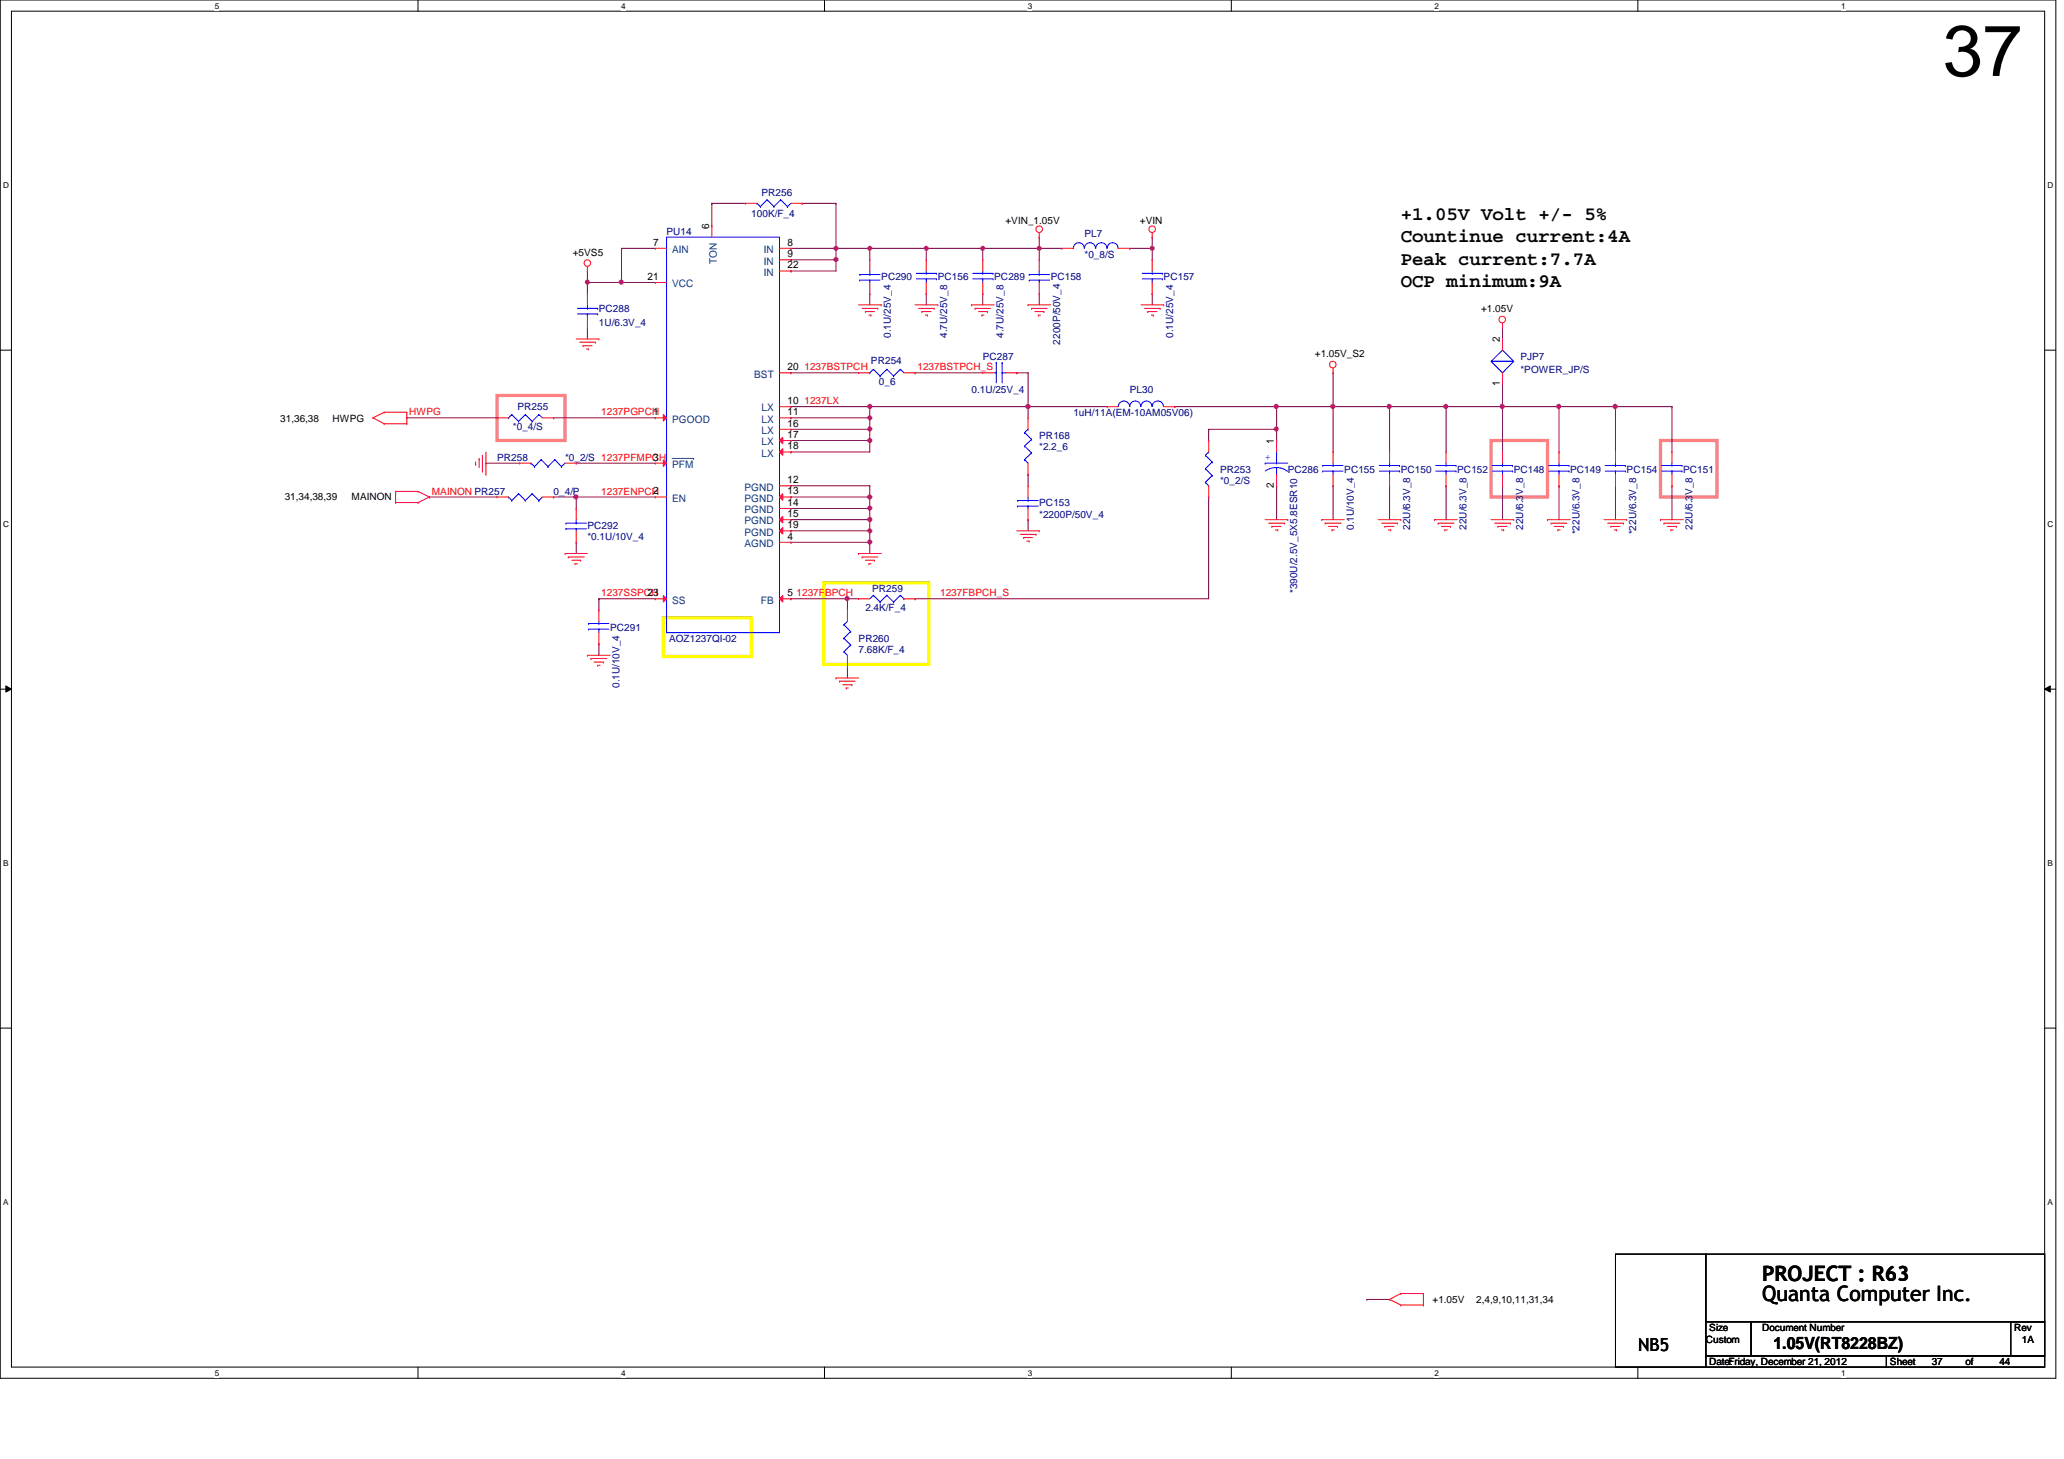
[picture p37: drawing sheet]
<svg xmlns="http://www.w3.org/2000/svg" width="297mm" height="210mm" viewBox="0 0 297 210" stroke-linecap="round" stroke-linejoin="round" font-family="sans-serif">
<defs><g id="words">
<text font-size="10.4" x="279.6" y="10.9">37</text>
<g font-size="3">
<text x="253.6" y="184.2">PROJECT : R63</text>
<text x="253.6" y="187.2">Quanta Computer Inc.</text>
</g>
<g font-size="2.8">
<text x="201.6" y="31.6">+1.05V Volt +/- 5%</text>
<text x="201.6" y="34.8">Countinue current:4A</text>
<text x="201.6" y="38.1">Peak current:7.7A</text>
<text x="201.6" y="41.3">OCP minimum:9A</text>
</g>
<text font-size="2.6" x="235.8" y="194.3">NB5</text>
<text font-size="2.4" x="255.2" y="194.1">1.05V(RT8228BZ)</text>
<g font-size="1.5">
<text x="94" y="35.3">7</text>
<text x="102.1" y="33" transform="rotate(-90 102.1 33)">6</text>
<text x="113.3" y="35.3">8</text>
<text x="93.2" y="40.3">21</text>
<text x="113.3" y="37">9</text>
<text x="113.3" y="38.6">22</text>
<text x="113.3" y="53.3">20</text>
<text x="215.9" y="49.2" transform="rotate(-90 215.9 49.2)">2</text>
<text x="94" y="59.7">1</text>
<text x="113.3" y="59.7">11</text>
<text x="113.3" y="58.1">10</text>
<text x="215.9" y="55.6" transform="rotate(-90 215.9 55.6)">1</text>
<text x="113.3" y="63">17</text>
<text x="113.3" y="61.4">16</text>
<text x="113.3" y="64.6">18</text>
<text x="183.3" y="63.9" transform="rotate(-90 183.3 63.9)">1</text>
<text x="94" y="66.3">3</text>
<text x="94" y="71.1">2</text>
<text x="113.3" y="69.5">12</text>
<text x="113.3" y="71.1">13</text>
<text x="183.3" y="70.2" transform="rotate(-90 183.3 70.2)">2</text>
<text x="113.3" y="74.4">15</text>
<text x="113.3" y="77.6">4</text>
<text x="113.3" y="72.8">14</text>
<text x="113.3" y="76">19</text>
<text x="93.2" y="85.8">23</text>
<text x="113.3" y="85.8">5</text>
</g>
<g font-size="1.5" fill="#004080">
<text x="96.7" y="36.4">AIN</text>
<text x="96.7" y="41.3">VCC</text>
<text x="103.2" y="38" transform="rotate(-90 103.2 38)">TON</text>
<text x="109.9" y="36.4">IN</text>
<text x="109.9" y="38.1">IN</text>
<text x="109.9" y="39.7">IN</text>
<text x="108.5" y="54.3">BST</text>
<text x="109.6" y="59.2">LX</text>
<text x="96.7" y="60.8">PGOOD</text>
<text x="109.6" y="60.8">LX</text>
<text x="109.6" y="64.1">LX</text>
<text x="109.6" y="62.4">LX</text>
<text x="109.6" y="65.7">LX</text>
<text x="96.7" y="67.3">PFM</text>
<text x="107.1" y="70.6">PGND</text>
<text x="96.7" y="72.2">EN</text>
<text x="107.1" y="72.2">PGND</text>
<text x="107.1" y="75.4">PGND</text>
<text x="107.1" y="73.8">PGND</text>
<text x="107.1" y="77">PGND</text>
<text x="107.1" y="78.7">AGND</text>
<text x="96.7" y="86.8">SS</text>
<text x="109.5" y="86.8">FB</text>
</g>
<g font-size="1.4" fill="#000080">
<text x="109.6" y="28.2">PR256</text>
<text x="95.9" y="33.9">PU14</text>
<text x="108.1" y="31.2">100K/F_4</text>
<text x="156.1" y="34.2">PL7</text>
<text x="126.8" y="40.3">PC290</text>
<text x="135" y="40.3">PC156</text>
<text x="143.1" y="40.3">PC289</text>
<text x="151.2" y="40.3">PC158</text>
<text x="156.1" y="37.1">*0_8/S</text>
<text x="167.5" y="40.3">PC157</text>
<text x="86.2" y="46.9">1U/6.3V_4</text>
<text x="86.2" y="44.9">PC288</text>
<text x="125.3" y="52.4">PR254</text>
<text x="128.2" y="48.6" transform="rotate(-90 128.2 48.6)">0.1U/25V_4</text>
<text x="136.3" y="48.6" transform="rotate(-90 136.3 48.6)">4.7U/25V_8</text>
<text x="141.4" y="51.7">PC287</text>
<text x="144.4" y="48.6" transform="rotate(-90 144.4 48.6)">4.7U/25V_8</text>
<text x="152.6" y="49.6" transform="rotate(-90 152.6 49.6)">2200P/50V_4</text>
<text x="168.8" y="48.6" transform="rotate(-90 168.8 48.6)">0.1U/25V_4</text>
<text x="218.8" y="53.7">*POWER_JP/S</text>
<text x="218.8" y="51.7">PJP7</text>
<text x="74.5" y="59.1">PR255</text>
<text x="126.5" y="55.5">0_6</text>
<text x="139.8" y="56.6">0.1U/25V_4</text>
<text x="154.5" y="59.9">1uH/11A(EM-10AM05V06)</text>
<text x="162.6" y="56.6">PL30</text>
<text x="73.8" y="61.8">*0_4/S</text>
<text x="149.6" y="64.7">*2.2_6</text>
<text x="149.6" y="63.1">PR168</text>
<text x="71.5" y="66.4">PR258</text>
<text x="79.7" y="71.2">0_4/P</text>
<text x="81.3" y="66.4">*0_2/S 1237PFMPCH</text>
<text x="175.6" y="69.6">*0_2/S</text>
<text x="175.6" y="68">PR253</text>
<text x="185.3" y="68">PC286</text>
<text x="193.5" y="68">PC155</text>
<text x="201.6" y="68">PC150</text>
<text x="209.7" y="68">PC152</text>
<text x="217.8" y="68">PC148</text>
<text x="226" y="68">PC149</text>
<text x="234.1" y="68">PC154</text>
<text x="242.2" y="68">PC151</text>
<text x="84.5" y="77.7">*0.1U/10V_4</text>
<text x="84.5" y="76.1">PC292</text>
<text x="149.6" y="74.5">*2200P/50V_4</text>
<text x="149.6" y="72.9">PC153</text>
<text x="194.8" y="76.2" transform="rotate(-90 194.8 76.2)">0.1U/10V_4</text>
<text x="202.9" y="76.2" transform="rotate(-90 202.9 76.2)">22U/6.3V_8</text>
<text x="211.1" y="76.2" transform="rotate(-90 211.1 76.2)">22U/6.3V_8</text>
<text x="219.2" y="76.2" transform="rotate(-90 219.2 76.2)">22U/6.3V_8</text>
<text x="227.3" y="76.9" transform="rotate(-90 227.3 76.9)">*22U/6.3V_8</text>
<text x="235.5" y="76.9" transform="rotate(-90 235.5 76.9)">*22U/6.3V_8</text>
<text x="243.6" y="76.2" transform="rotate(-90 243.6 76.2)">22U/6.3V_8</text>
<text x="124.5" y="88">2.4K/F_4</text>
<text x="125.5" y="85.2">PR259</text>
<text x="186.7" y="85.3" transform="rotate(-90 186.7 85.3)">*390U/2.5V_5X5.8ESR10</text>
<text x="87.8" y="90.8">PC291</text>
<text x="96.3" y="92.4">AOZ1237QI-02</text>
<text x="123.6" y="94">7.68K/F_4</text>
<text x="123.6" y="92.4">PR260</text>
<text x="89.2" y="99" transform="rotate(-90 89.2 99)">0.1U/10V_4</text>
</g>
<g font-size="1.4">
<text x="144.7" y="32.2">+VIN_1.05V</text>
<text x="164" y="32.2">+VIN</text>
<text x="82.4" y="36.8">+5VS5</text>
<text x="213.1" y="44.9">+1.05V</text>
<text x="189.2" y="51.4">+1.05V_S2</text>
<text x="40.3" y="60.7">31,36,38</text>
<text x="47.8" y="60.7">HWPG</text>
<text x="41" y="71.9">31,34,38,39</text>
<text x="50.6" y="71.9">MAINON</text>
<text x="206.2" y="187.5">+1.05V</text>
<text x="212.5" y="187.5">2,4,9,10,11,31,34</text>
<text x="246" y="191.5">Size</text>
<text x="253.6" y="191.5">Document Number</text>
<text x="289.8" y="191.5">Rev</text>
<text x="245.5" y="193.2">Custom</text>
<text x="246" y="196.4">Date:Friday, December 21, 2012</text>
<text x="272" y="196.4">Sheet</text>
<text x="278" y="196.4">37</text>
<text x="282.9" y="196.4">of</text>
<text x="287.7" y="196.4">44</text>
<text x="291" y="193.2">1A</text>
</g>
<g font-size="1.4" fill="#f00">
<text x="115.8" y="53.3">1237BSTPCH</text>
<text x="132" y="53.3">1237BSTPCH_S</text>
<text x="58.9" y="59.8">HWPG</text>
<text x="86.5" y="59.8">1237PGPCH</text>
<text x="115.8" y="58.2">1237LX</text>
<text x="62.1" y="71.2">MAINON PR257</text>
<text x="86.5" y="71.2">1237ENPCH</text>
<text x="86.5" y="85.8">1237SSPCH</text>
<text x="114.6" y="85.8">1237FBPCH</text>
<text x="135.3" y="85.8">1237FBPCH_S</text>
</g>
<text font-size="1.4" fill="#00f" x="182.1" y="66.2">+</text>
<g font-size="1.2">
<text x="30.9" y="1.2">5</text>
<text x="89.4" y="1.2">4</text>
<text x="147.9" y="1.2">3</text>
<text x="206.5" y="1.2">2</text>
<text x="265" y="1.2">1</text>
<text x=".5" y="27.1">D</text>
<text x="294.7" y="27.1">D</text>
<text x=".5" y="75.8">C</text>
<text x="294.7" y="75.8">C</text>
<text x=".5" y="124.6">B</text>
<text x="294.7" y="124.6">B</text>
<text x=".5" y="173.4">A</text>
<text x="294.7" y="173.4">A</text>
<text x="30.9" y="197.9">5</text>
<text x="89.4" y="197.9">4</text>
<text x="147.9" y="197.9">3</text>
<text x="206.5" y="197.9">2</text>
<text x="265" y="197.9">1</text>
</g>
</g></defs>
<path d="M0 0h295.9v198.3h-295.9zM1.6 1.6h292.7v195.1h-292.7z" fill="none" stroke="#000" stroke-width=".14"/>
<g fill="#fff">
<path d="M30.9 .2h.6v1.3h-.6z"/>
<path d="M30.9 196.8h.6v1.4h-.6z"/>
</g>
<path d="M60.2 0v1.6M60.2 196.7v1.6" fill="none" stroke="#000" stroke-width=".14"/>
<g fill="#fff">
<path d="M89.4 .2h.6v1.3h-.6z"/>
<path d="M89.4 196.8h.6v1.4h-.6z"/>
</g>
<path d="M118.7 0v1.6M118.7 196.7v1.6" fill="none" stroke="#000" stroke-width=".14"/>
<g fill="#fff">
<path d="M147.9 .2h.6v1.3h-.6z"/>
<path d="M147.9 196.8h.6v1.4h-.6z"/>
</g>
<path d="M177.2 0v1.6M177.2 196.7v1.6" fill="none" stroke="#000" stroke-width=".14"/>
<g fill="#fff">
<path d="M206.5 .2h.5v1.3h-.5z"/>
<path d="M206.5 196.8h.5v1.4h-.5z"/>
</g>
<path d="M235.7 0v1.6M235.7 196.7v1.6" fill="none" stroke="#000" stroke-width=".14"/>
<g fill="#fff">
<path d="M265 .2h.6v1.3h-.6z"/>
<path d="M265 196.8h.6v1.4h-.6z"/>
<path d="M.5 26h.8v1.3h-.8z"/>
<path d="M294.7 26h.8v1.3h-.8z"/>
<path d="M.5 74.8h.8v1.3h-.8z"/>
<path d="M294.7 74.8h.8v1.3h-.8z"/>
</g>
<path d="M0 50.4h1.6M294.3 50.4h1.6" fill="none" stroke="#000" stroke-width=".14"/>
<g fill="#fff">
<path d="M.5 123.5h.7v1.3h-.7z"/>
<path d="M294.7 123.5h.7v1.3h-.7z"/>
</g>
<path d="M0 99.1h1.6M.8 98.7l.8 .4-.8 .5zM294.3 99.1h1.6M294.3 99.1l.8-.4v.9z" fill="none" stroke="#000" stroke-width=".14"/>
<path d="M.8 98.7l.8 .4-.8 .5zM294.3 99.1l.8-.4v.9z" fill="#000"/>
<g fill="#fff">
<path d="M.5 172.3h.7v1.3h-.7z"/>
<path d="M294.7 172.3h.7v1.3h-.7z"/>
</g>
<path d="M0 147.9h1.6M294.3 147.9h1.6" fill="none" stroke="#000" stroke-width=".14"/>
<path d="M71.5 56.9h9.8v6.5h-9.8zM214.6 63.4h8.1v8.1h-8.1zM239 63.4h8.1v8.1h-8.1z" fill="none" stroke="#ff8080" stroke-width=".47"/>
<path d="M95.5 88.9h12.6v5.5h-12.6zM118.5 83.9h15.1v11.7h-15.1z" fill="none" stroke="#ff0" stroke-width=".47"/>
<path d="M69.9 66.6h4.9M69.9 66.6h.1M82.9 66.6h11.4M82.9 66.6h.1M113.8 69.9h.1M113.8 69.9h11.4M125.2 69.9h.1M125.2 69.9v1.6M196.7 186.9h3.3M196.7 186.9h.1" fill="none" stroke="#800040" stroke-width=".14"/>
<circle cx="125.2" cy="71.5" r=".3" fill="#f0f"/>
<circle cx="125.2" cy="71.5" r=".3" fill="none" stroke="#f0f" stroke-width=".14"/>
<path d="M113.8 71.5h.1M113.8 71.5h11.4M125.2 71.5h.1M125.2 71.5v1.7" fill="none" stroke="#800040" stroke-width=".14"/>
<circle cx="125.2" cy="73.1" r=".3" fill="#f0f"/>
<circle cx="125.2" cy="73.1" r=".3" fill="none" stroke="#f0f" stroke-width=".14"/>
<path d="M113.8 73.2h.1M113.8 74.8h.1M113.8 73.2h11.4M125.2 73.2h.1M125.2 76.4h.1M125.2 73.2v1.6h-11.4M125.2 76.4v1.6" fill="none" stroke="#800040" stroke-width=".14"/>
<circle cx="125.2" cy="78" r=".3" fill="#f0f"/>
<circle cx="125.2" cy="78" r=".3" fill="none" stroke="#f0f" stroke-width=".14"/>
<path d="M113.8 76.4h.1M113.8 78h.1M113.8 78h11.4M125.2 78h.1M125.2 74.8h.1M125.2 74.8v1.6h-11.4M125.2 78v1.6" fill="none" stroke="#800040" stroke-width=".14"/>
<circle cx="125.2" cy="76.4" r=".3" fill="#f0f"/>
<circle cx="125.2" cy="76.4" r=".3" fill="none" stroke="#f0f" stroke-width=".14"/>
<circle cx="125.2" cy="74.7" r=".31" fill="#f0f"/>
<circle cx="125.2" cy="74.7" r=".31" fill="none" stroke="#f0f" stroke-width=".14"/>
<path d="M82.9 71.5h11.4M82.9 71.5h.1" fill="none" stroke="#800040" stroke-width=".14"/>
<circle cx="82.9" cy="71.5" r=".31" fill="#f0f"/>
<circle cx="82.9" cy="71.5" r=".31" fill="none" stroke="#f0f" stroke-width=".14"/>
<g fill="none" stroke="#800040" stroke-width=".14">
<path d="M125.2 42.2h.1M125.2 42.2v1.7M191.9 53.6h.1M191.9 53.6v4.9M200 58.5h.1M200 58.5v6.5M216.2 55.2h.1M216.2 47.1h.1M216.2 47.1v1.7M216.2 55.2v3.3M240.6 58.5h.1M240.6 58.5v6.5"/>
<path d="M61.8 71.5h.1M61.8 71.5h9.7M79.7 60.1h14.6M79.7 60.1h.1M79.7 71.5h.1M79.7 71.5h3.2M82.9 78h.1M82.9 71.5h.1M82.9 71.5v1.7M82.9 78v1.6"/>
</g>
<circle cx="199.9" cy="58.5" r=".31" fill="#f0f"/>
<circle cx="199.9" cy="58.5" r=".31" fill="none" stroke="#f0f" stroke-width=".14"/>
<path d="M191.9 58.5h8.1M191.9 58.5h.1M208.1 58.5h.1M208.1 58.5v6.5" fill="none" stroke="#800040" stroke-width=".14"/>
<circle cx="208.1" cy="58.5" r=".31" fill="#f0f"/>
<circle cx="208.1" cy="58.5" r=".31" fill="none" stroke="#f0f" stroke-width=".14"/>
<path d="M200 58.5h.1M200 58.5h8.1M216.2 58.5h8.2M216.2 58.5h.1M216.2 58.5v6.5" fill="none" stroke="#800040" stroke-width=".14"/>
<circle cx="224.3" cy="58.5" r=".31" fill="#f0f"/>
<circle cx="224.3" cy="58.5" r=".31" fill="none" stroke="#f0f" stroke-width=".14"/>
<circle cx="216.2" cy="58.5" r=".31" fill="#f0f"/>
<circle cx="216.2" cy="58.5" r=".31" fill="none" stroke="#f0f" stroke-width=".14"/>
<path d="M224.4 58.5h.1M224.4 58.5v6.5M224.4 58.5h8.1M232.5 58.5h.1M232.5 58.5v6.5" fill="none" stroke="#800040" stroke-width=".14"/>
<circle cx="232.4" cy="58.5" r=".31" fill="#f0f"/>
<circle cx="232.4" cy="58.5" r=".31" fill="none" stroke="#f0f" stroke-width=".14"/>
<g fill="none" stroke="#800040" stroke-width=".14">
<path d="M232.5 58.5h8.1M232.5 58.5h.1M113.8 63.4h.1M125.2 61.8h.1M125.2 61.8v1.6h-11.4M200 69.9h.1M200 69.9v4.9M208.1 69.9h.1M208.1 69.9v4.9M216.2 69.9h.1M216.2 69.9v4.9M224.4 69.9h.1"/>
<path d="M224.4 69.9v4.9M232.5 69.9h.1M232.5 69.9v4.9M240.6 69.9h.1M240.6 69.9v4.9"/>
</g>
<circle cx="125.2" cy="61.7" r=".3" fill="#f0f"/>
<circle cx="125.2" cy="61.7" r=".3" fill="none" stroke="#f0f" stroke-width=".14"/>
<path d="M120.3 35.7h4.9M120.3 35.7h.1M113.8 58.5h.1M113.8 58.5h11.4M113.8 60.1h.1M113.8 60.1h11.4" fill="none" stroke="#800040" stroke-width=".14"/>
<circle cx="125.2" cy="60.1" r=".3" fill="#f0f"/>
<circle cx="125.2" cy="60.1" r=".3" fill="none" stroke="#f0f" stroke-width=".14"/>
<path d="M84.5 39h.1M84.5 39v1.6M125.2 58.5h.1M125.2 58.5v3.3h-11.4M113.8 61.8h.1M125.2 60.1h.1" fill="none" stroke="#800040" stroke-width=".14"/>
<circle cx="84.5" cy="40.6" r=".3" fill="#f0f"/>
<circle cx="84.5" cy="40.6" r=".3" fill="none" stroke="#f0f" stroke-width=".14"/>
<path d="M113.8 65h.1M125.2 63.4h.1M125.2 63.4v1.6h-11.4" fill="none" stroke="#800040" stroke-width=".14"/>
<circle cx="125.2" cy="63.4" r=".3" fill="#f0f"/>
<circle cx="125.2" cy="63.4" r=".3" fill="none" stroke="#f0f" stroke-width=".14"/>
<path d="M102.4 29.3h4.9M102.4 29.3h.1M102.4 29.3v3.2M115.4 29.3h.1M115.4 29.3h4.9M120.3 29.3h.1M120.3 29.3v6.4" fill="none" stroke="#800040" stroke-width=".14"/>
<circle cx="120.3" cy="35.7" r=".3" fill="#f0f"/>
<circle cx="120.3" cy="35.7" r=".3" fill="none" stroke="#f0f" stroke-width=".14"/>
<path d="M162.6 35.7h3.2M162.6 35.7h.1M165.8 35.7h.1M165.8 34.1h.1M165.8 34.1v3.3M84.5 40.6h4.9M84.5 40.6h.1M84.5 47.1h.1M84.5 40.6v1.6M84.5 47.1v1.7M165.8 42.2h.1M165.8 42.2v1.7" fill="none" stroke="#800040" stroke-width=".14"/>
<circle cx="165.8" cy="35.7" r=".3" fill="#f0f"/>
<circle cx="165.8" cy="35.7" r=".3" fill="none" stroke="#f0f" stroke-width=".14"/>
<path d="M149.6 35.7h3.2M149.6 35.7h.1M183.7 58.5h.1M183.7 58.5v3.3h-9.8M173.9 61.8h.1M173.9 61.8v1.6" fill="none" stroke="#800040" stroke-width=".14"/>
<circle cx="183.7" cy="61.7" r=".3" fill="#f0f"/>
<circle cx="183.7" cy="61.7" r=".3" fill="none" stroke="#f0f" stroke-width=".14"/>
<path d="M125.2 58.5h.1M131.7 53.6h9.7M131.7 53.6h.1M146.3 53.6h1.7M146.3 53.6h.1M148 53.6h.1M148 53.6v4.9h-22.8M208.1 58.5h8.1M208.1 58.5h.1M173.9 71.5h.1M173.9 71.5v14.6h-42.2M131.7 86.1h.1" fill="none" stroke="#800040" stroke-width=".14"/>
<circle cx="125.2" cy="58.5" r=".31" fill="#f0f"/>
<circle cx="125.2" cy="58.5" r=".31" fill="none" stroke="#f0f" stroke-width=".14"/>
<path d="M125.2 35.7h.1M125.2 35.7v1.7M133.3 35.7h8.1M133.3 35.7h.1M149.6 35.7h.1M149.6 35.7v1.7M133.3 42.2h.1M133.3 42.2v1.7M169.1 58.5h.1M169.1 58.5h22.8M183.7 58.5h.1" fill="none" stroke="#800040" stroke-width=".14"/>
<circle cx="191.8" cy="58.5" r=".31" fill="#f0f"/>
<circle cx="191.8" cy="58.5" r=".31" fill="none" stroke="#f0f" stroke-width=".14"/>
<circle cx="183.7" cy="58.5" r=".31" fill="#f0f"/>
<circle cx="183.7" cy="58.5" r=".31" fill="none" stroke="#f0f" stroke-width=".14"/>
<path d="M141.4 35.7h.1M141.4 35.7v1.7M141.4 35.7h8.2M191.9 58.5h.1M191.9 58.5v6.5M191.9 69.9h.1M191.9 69.9v4.9" fill="none" stroke="#800040" stroke-width=".14"/>
<circle cx="149.6" cy="35.7" r=".3" fill="#f0f"/>
<circle cx="149.6" cy="35.7" r=".3" fill="none" stroke="#f0f" stroke-width=".14"/>
<circle cx="141.4" cy="35.7" r=".3" fill="#f0f"/>
<circle cx="141.4" cy="35.7" r=".3" fill="none" stroke="#f0f" stroke-width=".14"/>
<path d="M133.3 35.7h.1M133.3 35.7v1.7M148 58.5h11.3M148 58.5h.1M149.6 42.2h.1M149.6 42.2v1.7M183.7 69.9h.1M183.7 61.8h.1M183.7 61.8v1.6M183.7 69.9v4.9" fill="none" stroke="#800040" stroke-width=".14"/>
<circle cx="147.9" cy="58.5" r=".32" fill="#f0f"/>
<circle cx="147.9" cy="58.5" r=".32" fill="none" stroke="#f0f" stroke-width=".14"/>
<path d="M125.2 35.7h.1M125.2 35.7h8.1M141.4 42.2h.1M141.4 42.2v1.7M148 68.2h.1M148 74.8h.1M148 68.2v1.7M148 74.8v1.6M86.2 86.1h8.1M86.2 86.1h.1" fill="none" stroke="#800040" stroke-width=".14"/>
<circle cx="133.3" cy="35.7" r=".3" fill="#f0f"/>
<circle cx="133.3" cy="35.7" r=".3" fill="none" stroke="#f0f" stroke-width=".14"/>
<circle cx="125.2" cy="35.7" r=".3" fill="#f0f"/>
<circle cx="125.2" cy="35.7" r=".3" fill="none" stroke="#f0f" stroke-width=".14"/>
<path d="M149.6 34.1h.1M149.6 34.1v1.6M113.8 53.6h.1M113.8 53.6h9.8M148 58.5h.1M148 58.5v1.6M58.5 60.1h13M58.5 60.1h.1M122 86.1h1.6M122 86.1h.1M122 86.1v1.7" fill="none" stroke="#800040" stroke-width=".14"/>
<circle cx="121.9" cy="86.1" r=".3" fill="#f0f"/>
<circle cx="121.9" cy="86.1" r=".3" fill="none" stroke="#f0f" stroke-width=".14"/>
<g fill="none" stroke="#800040" stroke-width=".14">
<path d="M113.8 35.7h.1M113.8 39h.1M113.8 35.7h6.5M120.3 37.4h.1M120.3 37.4v1.6h-6.5M86.2 86.1h.1M86.2 92.6h.1M86.2 86.1v1.7M86.2 92.6v1.7M113.8 86.1h.1M113.8 86.1h8.2M122 95.9h.1"/>
<path d="M122 95.9v1.6"/>
</g>
<circle cx="120.3" cy="37.3" r=".3" fill="#f0f"/>
<circle cx="120.3" cy="37.3" r=".3" fill="none" stroke="#f0f" stroke-width=".14"/>
<path d="M89.4 35.7h4.9M89.4 35.7h.1M89.4 35.7v4.9M113.8 37.4h.1M120.3 35.7h.1M120.3 35.7v1.7h-6.5" fill="none" stroke="#800040" stroke-width=".14"/>
<circle cx="89.4" cy="40.6" r=".3" fill="#f0f"/>
<circle cx="89.4" cy="40.6" r=".3" fill="none" stroke="#f0f" stroke-width=".14"/>
<path d="M89.4 40.6h4.9M89.4 40.6h.1" fill="none" stroke="#800040" stroke-width=".14"/>
<g fill="none" stroke="#f00" stroke-width=".14">
<path d="M84.5 39h.1M84.5 38.4v.6M107.3 29.3h.1M107.3 29.3h1.6M112.2 35.7h1.6M113.8 35.7h.1M113.8 29.3h1.6M115.4 29.3h.1M149.6 34.1h.1M149.6 33.5v.6M165.8 34.1h.1M165.8 33.5v.6"/>
<path d="M55.3 59.3h.1M55.3 59.3h3.2M55.3 59.3l-1.6 .8M58.5 59.3h.1M58.5 59.3v1.7M82.9 48.8h3.3M83.4 49.2h2.3M83.9 49.7h.1M83.9 49.7h1.3M84.4 50.2h.3M84.7 50.2h.1M85.7 49.2h.1"/>
<path d="M86.2 48.8h.1M112.2 53.6h1.6M113.8 53.6h.1M123.6 53.6h1.6M123.6 53.6h.1M123.6 43.9h3.2M124.1 44.4h2.2M124.5 44.8h.1M124.5 44.8h1.4M125 45.3h.3M125.3 45.3h.1M126.3 44.4h.1"/>
<path d="M126.8 43.9h.1M130.1 53.6h1.6M131.7 53.6h.1M131.7 43.9h3.3M132.2 44.4h2.2M132.7 44.8h.1M132.7 44.8h1.3M133.2 45.3h.3M133.5 45.3h.1M134.4 44.4h.1M135 43.9h.1M139.8 43.9h.1"/>
<path d="M139.8 43.9h3.3M140.3 44.4h.1M140.3 44.4h2.3M140.8 44.8h1.3M141.3 45.3h.3M141.3 45.3h.1M142.1 44.8h.1M148 43.9h3.2M148 43.9h.1M148.5 44.4h2.2M148.5 44.4h.1M148.9 44.8h1.3"/>
<path d="M149.4 45.3h.3M149.4 45.3h.1M150.2 44.8h.1M164.2 43.9h3.3M164.7 44.4h2.3M165.2 44.8h.1M165.2 44.8h1.3M165.7 45.3h.3M166 45.3h.1M167 44.4h.1M167.5 43.9h.1M191.9 53.6h.1"/>
<path d="M191.9 53v.6M216.2 47.1h.1M216.2 46.5v.6M53.7 60.1l1.6 .9M53.7 60.1h.1M55.3 61h.1M55.3 61h3.2M56.9 72.3h.1M56.9 70.7h.1M56.9 70.7v1.6M56.9 70.7h3.3M56.9 72.3h3.3"/>
<path d="M58.5 61h.1M60.2 72.3h.1M60.2 70.7h.1M60.2 70.7l1.6 .8M61.8 71.5h.1M61.8 71.5l-1.6 .8M68.4 66.8h.1M68.4 66.5v.3M69 66h.1M69 66v1.3M69.4 67.8h.1M69.4 65.5v2.3"/>
<path d="M69.9 68.2h.1M69.9 65v3.2M71.5 60.1h1.7M71.5 71.5h1.7M71.5 60.1h.1M71.5 71.5h.1M78.1 60.1h1.6M78.1 71.5h1.6M79.7 60.1h.1M79.7 71.5h.1M81.3 79.6h3.2M81.3 79.6h.1"/>
<path d="M112.2 60.1h1.6M112.2 69.9h1.6M113.8 60.1h.1M113.8 69.9h.1M123.6 79.6h3.2M123.6 79.6h.1M146.3 76.4h3.3M146.8 76.9h2.3M147.3 77.3h1.3M147.3 77.3h.1M147.8 77.9h.3M148 68.2h.1"/>
<path d="M148 60.1h.1M148 74.8h.1M148 69.9h.1M148 60.1v1.7M148 66.6v1.6M148 69.9v1.6M148 73.2v1.6M148.1 77.9h.1M149.1 76.9h.1M149.6 76.4h.1M182.1 74.8h3.2M182.6 75.3h2.3"/>
<path d="M183 75.7h.1M183 75.7h1.4M183.6 76.2h.3M183.7 63.4h.1M183.7 69.9h.1M183.7 63.4v1.6M183.7 68.2v1.7M183.9 76.2h.1M184.9 75.3h.1M185.3 74.8h.1M190.2 74.8h3.3M190.2 74.8h.1"/>
<path d="M190.7 75.3h2.3M190.7 75.3h.1M191.2 75.7h1.3M191.7 76.2h.3M191.7 76.2h.1M191.9 65h.1M191.9 69.9h.1M191.9 65v1.6M191.9 68.2v1.7M192.5 75.7h.1M198.3 74.8h3.3M198.8 75.3h2.3"/>
<path d="M199.3 75.7h1.3M199.3 75.7h.1M199.8 76.2h.3M200 65h.1M200 69.9h.1M200 65v1.6M200 68.2v1.7M200.1 76.2h.1M201.1 75.3h.1M201.6 74.8h.1M206.5 74.8h3.2M206.5 74.8h.1"/>
<path d="M207 75.3h.1M207 75.3h2.3M207.4 75.7h1.3M207.9 76.2h.1M207.9 76.2h.4M208.1 65h.1M208.1 69.9h.1M208.1 65v1.6M208.1 68.2v1.7M208.7 75.7h.1M214.6 74.8h3.2M215.1 75.3h2.3"/>
<path d="M215.6 75.7h1.3M215.6 75.7h.1M216.1 76.2h.3M216.4 76.2h.1M217.4 75.3h.1M217.8 74.8h.1M222.7 74.8h3.3M222.7 74.8h.1M223.2 75.3h2.3M223.2 75.3h.1M223.7 75.7h1.3M224.2 76.2h.1"/>
<path d="M224.2 76.2h.3M225 75.7h.1M230.8 74.8h3.3M231.3 75.3h2.3M231.8 75.7h.1M231.8 75.7h1.3M232.3 76.2h.4M232.7 76.2h.1M233.6 75.3h.1M234.1 74.8h.1M239 74.8h3.2M239 74.8h.1"/>
<path d="M239.5 75.3h2.3M239.5 75.3h.1M239.9 75.7h1.4M240.4 76.2h.4M240.4 76.2h.1M241.3 75.7h.1M81.8 80.1h2.3M81.8 80.1h.1M82.3 80.6h1.3M82.8 81.1h.1M82.8 81.1h.3M83.6 80.6h.1"/>
<path d="M84.5 94.3h3.3M84.5 94.3h.1M85 94.7h2.3M85 94.7h.1M85.5 95.2h1.3M86 95.7h.1M86 95.7h.4M86.8 95.2h.1M120.3 97.5h3.3M120.3 97.5h.1M120.8 98h2.3M120.8 98h.1"/>
<path d="M121.3 98.5h1.3M121.8 99h.3M121.8 99h.1M122.6 98.5h.1M124.1 80.1h2.2M124.1 80.1h.1M124.5 80.6h1.4M125 81.1h.3M125 81.1h.1M125.9 80.6h.1M200 186.9h.1M200 186.9l1.6 .8"/>
<path d="M201.6 186.1h3.2M201.6 186.1h.1M201.6 187.7h.1M201.6 186.1l-1.6 .8M201.6 187.7h3.2M204.8 187.7h.1M204.8 186.1h.1M204.8 186.1v1.6"/>
<circle cx="84.5" cy="37.8" r=".47"/>
<circle cx="149.6" cy="33" r=".47"/>
<circle cx="165.8" cy="33" r=".47"/>
<circle cx="191.8" cy="52.4" r=".47"/>
<circle cx="216.2" cy="46" r=".47"/>
</g>
<path d="M232.5 180.4h13v16.3h-13zM245.5 180.4h48.8v9.8h-48.8zM245.5 190.2h6.5v4.9h-6.5zM245.5 195.1h26v1.6h-26zM252 190.2h42.3v4.9h-42.3zM271.5 195.1h22.8v1.6h-22.8zM289.4 190.2h4.9v4.9h-4.9z" fill="none" stroke="#000" stroke-width=".14"/>
<g fill="none" stroke="#00f" stroke-width=".14">
<path d="M95.9 34.1h16.3v56.9h-16.3zM108.9 29.3l.5 .4M108.9 29.3h.1M109.4 29.7h.1M110.4 28.7h.1M110.4 28.7l-1 1M110.4 28.7l1 1M111.4 29.7h.1M112.3 28.7l1 1M112.3 28.7h.1M112.3 28.7l-.9 1M113.3 29.7h.1"/>
<path d="M113.8 29.3l-.5 .4M73.7 59.6l.9 1M73.7 59.6h.1M73.7 59.6l-.5 .5M75.6 59.6h.1M75.6 59.6l-1 1M75.6 59.6l1 1M77.6 59.6h.1M77.6 59.6l-1 1M77.6 59.6l.5 .5M125.2 53.6h.1M125.7 53.1h.1"/>
<path d="M125.7 53.1l-.5 .5M125.7 53.1l1 1M126.7 54.1h.1M127.6 53.1h.1M127.6 53.1l-.9 1M127.6 53.1l1 1M128.6 54.1h.1M129.6 53.1h.1M129.6 53.1l-1 1M129.6 53.1l.5 .5M73.2 60.1h.1M73.2 71.5h.1"/>
<path d="M73.2 71.5l.5 .5M73.7 72h.1M74.6 71l1 1M74.6 60.6h.1M74.6 71h.1M74.6 71l-.9 1M75.6 72h.1M76.6 71l1 1M76.6 60.6h.1M76.6 71h.1M76.6 71l-1 1M77.6 72h.1"/>
<path d="M78.1 71.5l-.5 .5M146.5 72h.1M146.5 72.8h.1M146.5 72h2.9M146.5 72.8h2.9M147.4 66.1h.1M147.4 64.2h.1M147.4 62.2h.1M147.4 66.1l.6 .5M147.4 64.2l1.1 1M147.4 62.2l1.1 1M148 61.8l-.6 .4"/>
<path d="M148 61.8h.1M148 72.8h.1M148 72h.1M148 71.5v.5M148 72.8v.4M148.5 65.2l-1.1 .9M148.5 63.2l-1.1 1M148.5 65.2h.1M148.5 63.2h.1M182.1 66.6h.1M182.1 66.6h3.2M183.7 68.2h.1"/>
<path d="M183.7 66.6h.1M183.7 67.3a2.69 2.69 0 0 0-1.6 .5M183.7 65v1.6M183.7 67.3v.9M183.7 67.3a2.44 2.44 0 0 1 1.6 .5M190.4 67.8h.1M190.4 67h.1M190.4 67.8h2.9M190.4 67h2.9M191.9 67h.1M191.9 67.8h.1M191.9 66.6v.4"/>
<path d="M191.9 67.8v.4M198.5 67.8h2.9M198.5 67h2.9M200 67h.1M200 67.8h.1M200 66.6v.4M200 67.8v.4M201.4 67.8h.1M201.4 67h.1M206.6 67.8h2.9M206.6 67h2.9M208.1 67h.1"/>
<path d="M208.1 67.8h.1M208.1 66.6v.4M208.1 67.8v.4M209.5 67.8h.1M209.5 67h.1"/>
</g>
<path d="M112.2 71.5l.4-.5v1z" fill="#f00"/>
<path d="M94.3 35.7h1.6M94.3 35.7h.1M112.2 71.5l.4-.5v1zM112.2 71.5h1.6M113.8 71.5h.1" fill="none" stroke="#f00" stroke-width=".14"/>
<path d="M112.2 86.1l.4-.4v.9z" fill="#f00"/>
<path d="M112.2 86.1l.4-.4v.9zM112.2 86.1h1.6M113.8 86.1h.1" fill="none" stroke="#f00" stroke-width=".14"/>
<path d="M95.5 66.2l.4 .4-.4 .5z" fill="#f00"/>
<path d="M94.3 66.6h1.6M94.3 66.6h.1M95.5 66.2l.4 .4-.4 .5z" fill="none" stroke="#f00" stroke-width=".14"/>
<path d="M96.7 66h3.1M99.8 66h.1" fill="none" stroke="#004080" stroke-width=".14"/>
<path d="M112.2 74.8l.4-.5v.9z" fill="#f00"/>
<path d="M112.2 58.5h1.6M113.8 58.5h.1M112.2 74.8l.4-.5v.9zM112.2 74.8h1.6M113.8 74.8h.1" fill="none" stroke="#f00" stroke-width=".14"/>
<path d="M112.2 63.4l.4-.5v.9z" fill="#f00"/>
<path d="M112.2 37.4h1.6M113.8 37.4h.1M112.2 63.4l.4-.5v.9zM112.2 63.4h1.6M112.2 61.8h1.6M113.8 63.4h.1M113.8 61.8h.1" fill="none" stroke="#f00" stroke-width=".14"/>
<path d="M95.5 59.6l.4 .5-.4 .5z" fill="#f00"/>
<path d="M102.4 32.5h.1M102.4 32.5v1.6M95.5 59.6l.4 .5-.4 .5zM94.3 60.1h1.6M94.3 71.5h1.6M94.3 60.1h.1M94.3 71.5h.1M112.2 78h1.6M112.2 73.2h1.6M113.8 78h.1M113.8 73.2h.1" fill="none" stroke="#f00" stroke-width=".14"/>
<path d="M112.2 65l.4-.4v.9z" fill="#f00"/>
<path d="M112.2 65l.4-.4v.9zM112.2 65h1.6M113.8 65h.1" fill="none" stroke="#f00" stroke-width=".14"/>
<path d="M112.2 76.4l.4-.5v.9z" fill="#f00"/>
<path d="M112.2 39h1.6M113.8 39h.1M94.3 40.6h1.6M94.3 40.6h.1M112.2 76.4l.4-.5v.9zM112.2 76.4h1.6M113.8 76.4h.1" fill="none" stroke="#f00" stroke-width=".14"/>
<path d="M95.5 85.7l.4 .4-.4 .5z" fill="#f00"/>
<g fill="none" stroke="#f00" stroke-width=".14">
<path d="M125.2 37.4h.1M125.2 37.4v1.6M133.3 37.4h.1M133.3 37.4v1.6M141.4 37.4h.1M141.4 37.4v1.6M149.6 37.4h.1M149.6 37.4v1.6M152.8 35.7h.1M152.8 35.7h1.7M160.9 35.7h1.7M162.6 35.7h.1"/>
<path d="M165.8 37.4h.1M165.8 37.4v1.6M84.5 47.1h.1M84.5 42.2h.1M84.5 42.2v1.7M84.5 45.5v1.6M125.2 42.2h.1M125.2 40.6v1.6M133.3 42.2h.1M133.3 40.6v1.6M141.4 53.6h.1M141.4 42.2h.1"/>
<path d="M141.4 40.6v1.6M141.4 53.6h1.7M144.7 53.6h1.6M146.3 53.6h.1M149.6 42.2h.1M149.6 40.6v1.6M159.3 58.5h1.6M159.3 58.5h.1M165.8 42.2h.1M165.8 40.6v1.6M167.5 58.5h1.6M169.1 58.5h.1"/>
<path d="M216.2 55.2h.1M216.2 48.8h.1M216.2 48.8v1.6M216.2 53.6v1.6M74.8 66.6h1.6M74.8 66.6h.1M81.3 66.6h1.6M82.9 66.6h.1M82.9 78h.1M82.9 73.2h.1M82.9 73.2v1.6M82.9 76.4v1.6"/>
<path d="M173.9 71.5h.1M173.9 63.4h.1M173.9 63.4v1.6M173.9 69.9v1.6M216.2 65h.1M216.2 69.9h.1M216.2 65v1.6M216.2 68.2v1.7M224.4 65h.1M224.4 69.9h.1M224.4 65v1.6M224.4 68.2v1.7"/>
<path d="M232.5 65h.1M232.5 69.9h.1M232.5 65v1.6M232.5 68.2v1.7M240.6 65h.1M240.6 69.9h.1M240.6 65v1.6M240.6 68.2v1.7M86.2 87.8h.1M86.2 92.6h.1M86.2 87.8v1.6M86.2 91v1.6"/>
<path d="M94.3 86.1h1.6M94.3 86.1h.1M95.5 85.7l.4 .4-.4 .5zM122 87.8h.1M122 95.9h.1M122 87.8v1.6M122 94.3v1.6M123.6 86.1h1.6M123.6 86.1h.1M130.1 86.1h1.6M131.7 86.1h.1"/>
</g>
<g fill="none" stroke="#00f" stroke-width=".14">
<path d="M123.7 39.5h3M123.7 39.5h.1M125.2 39.5h.1M125.2 39v.5M131.9 39.3h2.9M133.3 39.3h.1M133.3 39v.3M134.8 39.3h.1M140 39.3h2.9M141.4 39.3h.1M141.4 39v.3M142.9 39.3h.1"/>
<path d="M148.1 39.5h2.9M148.1 39.5h.1M149.6 39.5h.1M149.6 39v.5M156 35.7a.78 .78 0 0 0-.7-.8 .78 .78 0 0 0-.8 .8M157.6 35.7a.78 .78 0 0 0-.7-.8 .78 .78 0 0 0-.8 .8M159.3 35.7a.8 .8 0 0 0-.8-.8 .8 .8 0 0 0-.8 .8M160.9 35.7a.78 .78 0 0 0-.8-.8 .78 .78 0 0 0-.8 .8M164.4 39.3h2.9M165.8 39.3h.1M165.8 39v.3M167.3 39.3h.1"/>
<path d="M83.1 44.4h2.9M83.1 45.2h2.9M84.5 45.2h.1M84.5 44.4h.1M84.5 43.9v.5M84.5 45.2v.3M86 44.4h.1M86 45.2h.1M123.7 40.3h3M123.7 40.3h.1M125.2 40.3h.1M125.2 40.3v.3"/>
<path d="M131.9 40.1h2.9M133.3 40.1h.1M133.3 40.1v.5M134.8 40.1h.1M140 40.1h2.9M141.4 40.1h.1M141.4 40.1v.5M142.9 40.1h.1M143.1 53.6h.3M143.4 53.6h.1M143.4 52.2h.1M143.4 52.2v2.9"/>
<path d="M144.2 52.2h.1M144.2 53.6h.1M144.2 52.2v2.9M144.2 53.6h.5M148.1 40.3h2.9M148.1 40.3h.1M149.6 40.3h.1M149.6 40.3v.3M162.6 58.5a.8 .8 0 0 0-.8-.8 .8 .8 0 0 0-.9 .8M164.2 58.5a.78 .78 0 0 0-.8-.8 .78 .78 0 0 0-.8 .8M164.4 40.1h2.9M165.8 58.5a.78 .78 0 0 0-.8-.8 .78 .78 0 0 0-.8 .8"/>
<path d="M165.8 40.1h.1M165.8 40.1v.5M167.3 40.1h.1M167.4 58.5a.8 .8 0 0 0-.8-.8 .8 .8 0 0 0-.8 .8M214.6 52h3.2l-1.6 1.6zM214.6 52l1.6-1.6 1.6 1.6zM76.4 66.6h.1M76.4 66.6l.5 .5M76.9 67.1h.1M77.9 66.1l1 1M77.9 66.1h.1M77.9 66.1l-1 1"/>
<path d="M78.9 67.1h.1M79.8 66.1h.1M79.8 66.1l-.9 1M79.8 66.1l1 1M80.8 67.1h.1M81.3 66.6l-.5 .5M81.4 75.3h3M81.4 76.1h3M81.4 75.3h.1M81.4 76.1h.1M82.9 76.1h.1M82.9 75.3h.1"/>
<path d="M82.9 74.8v.5M82.9 76.1v.3M173.5 69.4h.1M173.5 67.4h.1M173.5 65.5h.1M173.5 69.4l.4 .5M173.5 67.4l1 1M173.5 65.5l1 1M173.9 65l-.4 .5M173.9 65h.1M174.5 68.4l-1 1M174.5 66.5l-1 .9"/>
<path d="M174.5 68.4h.1M174.5 66.5h.1M214.8 67.8h2.9M214.8 67h2.9M216.2 67h.1M216.2 67.8h.1M216.2 66.6v.4M216.2 67.8v.4M217.7 67.8h.1M217.7 67h.1M222.9 67.8h2.9M222.9 67h2.9"/>
<path d="M224.4 67h.1M224.4 67.8h.1M224.4 66.6v.4M224.4 67.8v.4M225.8 67.8h.1M225.8 67h.1M231 67.8h2.9M231 67h2.9M232.5 67h.1M232.5 67.8h.1M232.5 66.6v.4M232.5 67.8v.4"/>
<path d="M233.9 67.8h.1M233.9 67h.1M239.1 67.8h3M239.1 67h3M240.6 67h.1M240.6 67.8h.1M240.6 66.6v.4M240.6 67.8v.4M242.1 67.8h.1M242.1 67h.1M84.7 90.5h2.9M84.7 89.7h2.9"/>
<path d="M84.7 90.5h.1M84.7 89.7h.1M86.2 89.7h.1M86.2 90.5h.1M86.2 89.4v.3M86.2 90.5v.5M121.5 89.9h.1M121.5 91.8h.1M121.5 93.8h.1M121.5 89.9l.9 .9M121.5 91.8l.9 1M121.5 93.8l.5 .5"/>
<path d="M122 94.3h.1M122 89.4l-.5 .5M122.4 90.8h.1M122.4 92.8h.1M122.4 90.8l-.9 1M122.4 92.8l-.9 1M125.7 85.6l-.5 .5M125.7 85.6h.1M125.7 85.6l1 1M126.7 86.6h.1M127.6 85.6h.1M127.6 85.6l1 1"/>
<path d="M127.6 85.6l-.9 1M128.6 86.6h.1M129.6 85.6l-1 1M129.6 85.6h.1M129.6 85.6l.5 .5M130.1 86.1h.1"/>
</g>
<circle cx="125.2" cy="71.5" r=".3" fill="#f0f"/>
<circle cx="125.2" cy="71.5" r=".3" fill="none" stroke="#f0f" stroke-width=".14"/>
<circle cx="125.2" cy="73.1" r=".3" fill="#f0f"/>
<circle cx="125.2" cy="73.1" r=".3" fill="none" stroke="#f0f" stroke-width=".14"/>
<circle cx="125.2" cy="78" r=".3" fill="#f0f"/>
<circle cx="125.2" cy="78" r=".3" fill="none" stroke="#f0f" stroke-width=".14"/>
<circle cx="125.2" cy="76.4" r=".3" fill="#f0f"/>
<circle cx="125.2" cy="76.4" r=".3" fill="none" stroke="#f0f" stroke-width=".14"/>
<circle cx="125.2" cy="74.7" r=".31" fill="#f0f"/>
<circle cx="125.2" cy="74.7" r=".31" fill="none" stroke="#f0f" stroke-width=".14"/>
<circle cx="82.9" cy="71.5" r=".31" fill="#f0f"/>
<circle cx="82.9" cy="71.5" r=".31" fill="none" stroke="#f0f" stroke-width=".14"/>
<circle cx="199.9" cy="58.5" r=".31" fill="#f0f"/>
<circle cx="199.9" cy="58.5" r=".31" fill="none" stroke="#f0f" stroke-width=".14"/>
<circle cx="208.1" cy="58.5" r=".31" fill="#f0f"/>
<circle cx="208.1" cy="58.5" r=".31" fill="none" stroke="#f0f" stroke-width=".14"/>
<circle cx="224.3" cy="58.5" r=".31" fill="#f0f"/>
<circle cx="224.3" cy="58.5" r=".31" fill="none" stroke="#f0f" stroke-width=".14"/>
<circle cx="216.2" cy="58.5" r=".31" fill="#f0f"/>
<circle cx="216.2" cy="58.5" r=".31" fill="none" stroke="#f0f" stroke-width=".14"/>
<circle cx="232.4" cy="58.5" r=".31" fill="#f0f"/>
<circle cx="232.4" cy="58.5" r=".31" fill="none" stroke="#f0f" stroke-width=".14"/>
<circle cx="125.2" cy="61.7" r=".3" fill="#f0f"/>
<circle cx="125.2" cy="61.7" r=".3" fill="none" stroke="#f0f" stroke-width=".14"/>
<circle cx="125.2" cy="60.1" r=".3" fill="#f0f"/>
<circle cx="125.2" cy="60.1" r=".3" fill="none" stroke="#f0f" stroke-width=".14"/>
<circle cx="84.5" cy="40.6" r=".3" fill="#f0f"/>
<circle cx="84.5" cy="40.6" r=".3" fill="none" stroke="#f0f" stroke-width=".14"/>
<circle cx="125.2" cy="63.4" r=".3" fill="#f0f"/>
<circle cx="125.2" cy="63.4" r=".3" fill="none" stroke="#f0f" stroke-width=".14"/>
<circle cx="120.3" cy="35.7" r=".3" fill="#f0f"/>
<circle cx="120.3" cy="35.7" r=".3" fill="none" stroke="#f0f" stroke-width=".14"/>
<circle cx="165.8" cy="35.7" r=".3" fill="#f0f"/>
<circle cx="165.8" cy="35.7" r=".3" fill="none" stroke="#f0f" stroke-width=".14"/>
<circle cx="183.7" cy="61.7" r=".3" fill="#f0f"/>
<circle cx="183.7" cy="61.7" r=".3" fill="none" stroke="#f0f" stroke-width=".14"/>
<circle cx="125.2" cy="58.5" r=".31" fill="#f0f"/>
<circle cx="125.2" cy="58.5" r=".31" fill="none" stroke="#f0f" stroke-width=".14"/>
<circle cx="191.8" cy="58.5" r=".31" fill="#f0f"/>
<circle cx="191.8" cy="58.5" r=".31" fill="none" stroke="#f0f" stroke-width=".14"/>
<circle cx="183.7" cy="58.5" r=".31" fill="#f0f"/>
<circle cx="183.7" cy="58.5" r=".31" fill="none" stroke="#f0f" stroke-width=".14"/>
<circle cx="149.6" cy="35.7" r=".3" fill="#f0f"/>
<circle cx="149.6" cy="35.7" r=".3" fill="none" stroke="#f0f" stroke-width=".14"/>
<circle cx="141.4" cy="35.7" r=".3" fill="#f0f"/>
<circle cx="141.4" cy="35.7" r=".3" fill="none" stroke="#f0f" stroke-width=".14"/>
<circle cx="147.9" cy="58.5" r=".32" fill="#f0f"/>
<circle cx="147.9" cy="58.5" r=".32" fill="none" stroke="#f0f" stroke-width=".14"/>
<circle cx="133.3" cy="35.7" r=".3" fill="#f0f"/>
<circle cx="133.3" cy="35.7" r=".3" fill="none" stroke="#f0f" stroke-width=".14"/>
<circle cx="125.2" cy="35.7" r=".3" fill="#f0f"/>
<circle cx="125.2" cy="35.7" r=".3" fill="none" stroke="#f0f" stroke-width=".14"/>
<circle cx="121.9" cy="86.1" r=".3" fill="#f0f"/>
<circle cx="121.9" cy="86.1" r=".3" fill="none" stroke="#f0f" stroke-width=".14"/>
<circle cx="120.3" cy="37.3" r=".3" fill="#f0f"/>
<circle cx="120.3" cy="37.3" r=".3" fill="none" stroke="#f0f" stroke-width=".14"/>
<circle cx="89.4" cy="40.6" r=".3" fill="#f0f"/>
<circle cx="89.4" cy="40.6" r=".3" fill="none" stroke="#f0f" stroke-width=".14"/>
<use href="#words"/>
</svg>
